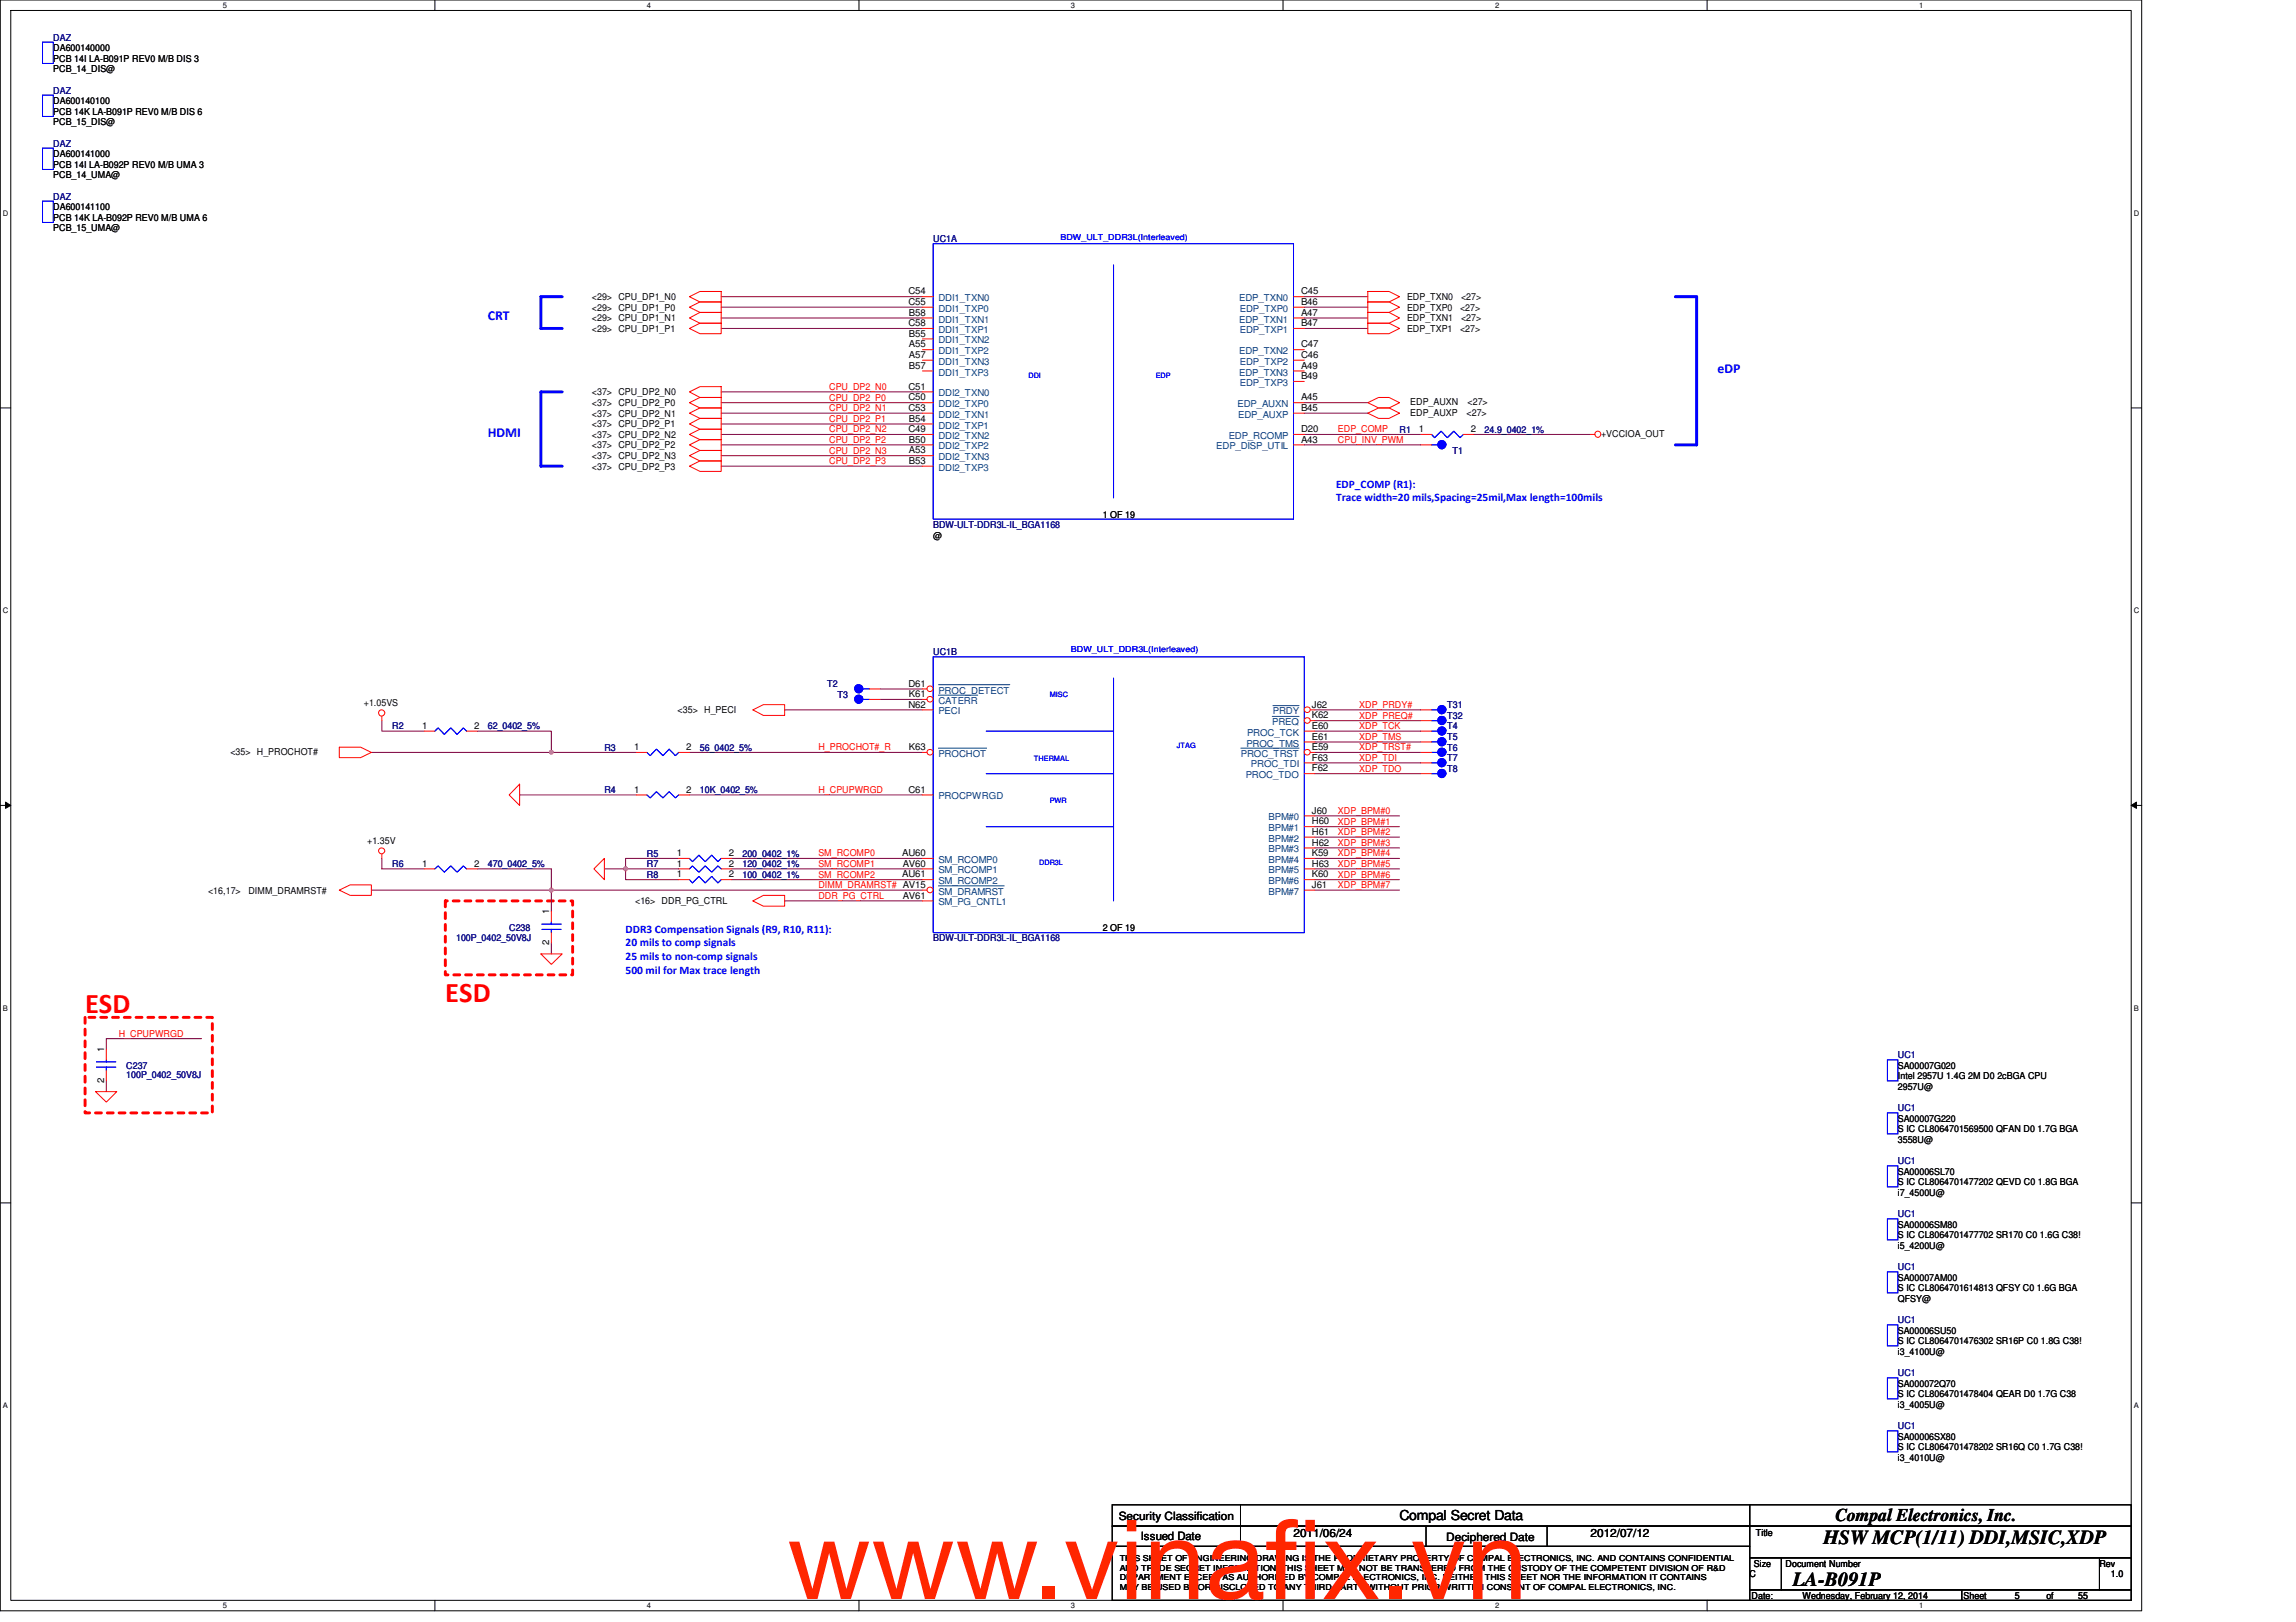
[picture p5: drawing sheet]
<svg xmlns="http://www.w3.org/2000/svg" width="297mm" height="210mm" viewBox="0 0 297 210" stroke-linecap="round" stroke-linejoin="round" font-family="sans-serif">
<defs><g id="words">
<g font-size="14.1" fill="#ff2600">
<text x="101.8" y="206.9">www.vinaf</text>
<text x="163.7" y="206.9">ix.vn</text>
</g>
<g font-size="3.7" fill="#f00">
<text x="11" y="131.1">ESD</text>
<text x="57.6" y="129.7">ESD</text>
</g>
<g font-size="2.6">
<text x="235.9" y="199.8">HSW MCP(1/11) DDI,MSIC,XDP</text>
<text x="231.9" y="205.3">LA-B091P</text>
</g>
<text font-size="2.3" x="237.4" y="196.9">Compal Electronics, Inc.</text>
<g font-size="1.8" fill="#00f">
<text x="63.1" y="41.4">CRT</text>
<text x="222.2" y="48.3">eDP</text>
<text x="63.1" y="56.6">HDMI</text>
</g>
<text font-size="1.8" x="181.1" y="196.8">Compal Secret Data</text>
<g font-size="1.5" fill="#00f">
<text x="172.8" y="63.1">EDP_COMP (R1):</text>
<text x="172.8" y="64.9">Trace width=20 mils,Spacing=25mil,Max length=100mils</text>
<text x="80.9" y="120.7">DDR3 Compensation Signals (R9, R10, R11):</text>
<text x="80.9" y="122.5">20 mils to comp signals</text>
<text x="80.9" y="124.2">25 mils to non-comp signals</text>
<text x="80.9" y="126">500 mil for Max trace length</text>
</g>
<g font-size="1.5">
<text x="144.7" y="196.6">Security Classification</text>
<text x="147.6" y="199.3">Issued Date</text>
<text x="167.3" y="198.8">2011/06/24</text>
<text x="187.1" y="199.4">Deciphered Date</text>
<text x="205.8" y="198.8">2012/07/12</text>
</g>
<g font-size="1.2" fill="#000080">
<text x="6.9" y="5.2">DAZ</text>
<text x="6.9" y="12.1">DAZ</text>
<text x="6.9" y="19">DAZ</text>
<text x="6.9" y="25.8">DAZ</text>
<text x="120.7" y="31.3">UC1A</text>
<text x="181.1" y="56">R1</text>
<text x="187.9" y="58.7">T1</text>
<text x="192.1" y="56">24.9_0402_1%</text>
<text x="120.7" y="68.3">BDW-ULT-DDR3L-IL_BGA1168</text>
<text x="107" y="88.9">T2</text>
<text x="120.7" y="84.8">UC1B</text>
<text x="50.8" y="94.4">R2</text>
<text x="63.1" y="94.4">62_0402_5%</text>
<text x="108.4" y="90.3">T3</text>
<text x="187.2" y="91.7">T31</text>
<text x="187.2" y="93">T32</text>
<text x="187.2" y="94.4">T4</text>
<text x="187.2" y="95.8">T5</text>
<text x="78.2" y="97.2">R3</text>
<text x="90.5" y="97.2">56_0402_5%</text>
<text x="187.2" y="97.2">T6</text>
<text x="187.2" y="99.9">T8</text>
<text x="187.2" y="98.5">T7</text>
<text x="78.2" y="102.6">R4</text>
<text x="90.5" y="102.6">10K_0402_5%</text>
<text x="50.8" y="112.2">R6</text>
<text x="63.1" y="112.2">470_0402_5%</text>
<text x="83.7" y="112.2">R7</text>
<text x="83.7" y="113.6">R8</text>
<text x="83.7" y="110.9">R5</text>
<text x="96.1" y="112.2">120_0402_1%</text>
<text x="96.1" y="113.6">100_0402_1%</text>
<text x="96.1" y="110.9">200_0402_1%</text>
<text x="59" y="121.8">100P_0402_50V8J</text>
<text x="65.9" y="120.4">C238</text>
<text x="120.7" y="121.8">BDW-ULT-DDR3L-IL_BGA1168</text>
<text x="245.5" y="136.9">UC1</text>
<text x="16.3" y="138.3">C237</text>
<text x="16.3" y="139.5">100P_0402_50V8J</text>
<text x="245.5" y="143.8">UC1</text>
<text x="245.5" y="150.6">UC1</text>
<text x="245.5" y="157.5">UC1</text>
<text x="245.5" y="164.3">UC1</text>
<text x="245.5" y="171.2">UC1</text>
<text x="245.5" y="178.1">UC1</text>
<text x="245.5" y="184.9">UC1</text>
</g>
<g font-size="1.2">
<text x="6.9" y="9.4">PCB_14_DIS@</text>
<text x="6.9" y="6.6">DA600140000</text>
<text x="6.9" y="8">PCB 14I LA-B091P REV0 M/B DIS 3</text>
<text x="6.9" y="16.2">PCB_15_DIS@</text>
<text x="6.9" y="13.5">DA600140100</text>
<text x="6.9" y="14.9">PCB 14K LA-B091P REV0 M/B DIS 6</text>
<text x="6.9" y="23.1">PCB_14_UMA@</text>
<text x="6.9" y="20.3">DA600141000</text>
<text x="6.9" y="21.7">PCB 14I LA-B092P REV0 M/B UMA 3</text>
<text x="6.9" y="29.9">PCB_15_UMA@</text>
<text x="6.9" y="27.2">DA600141100</text>
<text x="6.9" y="28.6">PCB 14K LA-B092P REV0 M/B UMA 6</text>
<text x="76.6" y="38.9">&lt;29&gt; CPU_DP1_N0</text>
<text x="76.6" y="40.2">&lt;29&gt; CPU_DP1_P0</text>
<text x="76.6" y="41.6">&lt;29&gt; CPU_DP1_N1</text>
<text x="117.5" y="38.1">C54</text>
<text x="117.5" y="39.5">C55</text>
<text x="117.6" y="40.9">B58</text>
<text x="168.3" y="38.1">C45</text>
<text x="168.3" y="40.9">A47</text>
<text x="168.3" y="39.5">B46</text>
<text x="182" y="40.2">EDP_TXP0</text>
<text x="182" y="38.9">EDP_TXN0</text>
<text x="182" y="41.6">EDP_TXN1</text>
<text x="188.9" y="40.2">&lt;27&gt;</text>
<text x="189" y="38.9">&lt;27&gt;</text>
<text x="189" y="41.6">&lt;27&gt;</text>
<text x="76.6" y="43">&lt;29&gt; CPU_DP1_P1</text>
<text x="117.5" y="42.2">C58</text>
<text x="117.6" y="43.6">B55</text>
<text x="117.6" y="45">A55</text>
<text x="117.6" y="46.3">A57</text>
<text x="117.6" y="47.7">B57</text>
<text x="168.3" y="45">C47</text>
<text x="168.3" y="47.7">A49</text>
<text x="168.3" y="42.2">B47</text>
<text x="168.3" y="46.3">C46</text>
<text x="182" y="43">EDP_TXP1</text>
<text x="188.9" y="43">&lt;27&gt;</text>
<text x="76.6" y="52.6">&lt;37&gt; CPU_DP2_P0</text>
<text x="76.6" y="53.9">&lt;37&gt; CPU_DP2_N1</text>
<text x="76.6" y="51.2">&lt;37&gt; CPU_DP2_N0</text>
<text x="117.5" y="51.8">C50</text>
<text x="117.5" y="50.4">C51</text>
<text x="117.5" y="53.2">C53</text>
<text x="168.3" y="51.8">A45</text>
<text x="168.3" y="49.1">B49</text>
<text x="168.3" y="53.2">B45</text>
<text x="182.5" y="53.8">EDP_AUXP</text>
<text x="182.5" y="52.4">EDP_AUXN</text>
<text x="189.7" y="53.8">&lt;27&gt;</text>
<text x="189.9" y="52.4">&lt;27&gt;</text>
<text x="76.6" y="55.3">&lt;37&gt; CPU_DP2_P1</text>
<text x="76.6" y="58">&lt;37&gt; CPU_DP2_P2</text>
<text x="76.6" y="59.4">&lt;37&gt; CPU_DP2_N3</text>
<text x="76.6" y="56.7">&lt;37&gt; CPU_DP2_N2</text>
<text x="117.5" y="55.9">C49</text>
<text x="117.6" y="54.6">B54</text>
<text x="117.6" y="57.3">B50</text>
<text x="117.6" y="58.7">A53</text>
<text x="168.3" y="57.3">A43</text>
<text x="168.3" y="55.9">D20</text>
<text x="183.6" y="55.9">1</text>
<text x="190.3" y="55.9">2</text>
<text x="207.1" y="56.6">+VCCIOA_OUT</text>
<text x="76.6" y="60.8">&lt;37&gt; CPU_DP2_P3</text>
<text x="117.6" y="60">B53</text>
<text x="120.7" y="69.7">@</text>
<text x="142.7" y="67">1 OF 19</text>
<text x="117.5" y="88.9">D61</text>
<text x="47.1" y="91.4">+1.05VS</text>
<text x="54.6" y="94.3">1</text>
<text x="61.3" y="94.3">2</text>
<text x="87.7" y="92.3">&lt;35&gt; H_PECI</text>
<text x="117.5" y="91.6">N62</text>
<text x="117.6" y="90.2">K61</text>
<text x="169.7" y="91.6">J62</text>
<text x="169.7" y="93">K62</text>
<text x="169.7" y="95.7">E61</text>
<text x="169.7" y="94.3">E60</text>
<text x="29.8" y="97.7">&lt;35&gt; H_PROCHOT#</text>
<text x="82" y="97.1">1</text>
<text x="88.8" y="97.1">2</text>
<text x="117.6" y="97.1">K63</text>
<text x="169.7" y="99.8">F62</text>
<text x="169.7" y="97.1">E59</text>
<text x="169.7" y="98.4">F63</text>
<text x="82" y="102.6">1</text>
<text x="88.8" y="102.6">2</text>
<text x="117.5" y="102.6">C61</text>
<text x="169.7" y="106.7">H60</text>
<text x="169.7" y="105.3">J60</text>
<text x="47.5" y="109.2">+1.35V</text>
<text x="54.6" y="112.1">1</text>
<text x="61.3" y="112.1">2</text>
<text x="87.5" y="112.1">1</text>
<text x="87.5" y="113.5">1</text>
<text x="87.5" y="110.8">1</text>
<text x="94.3" y="112.1">2</text>
<text x="94.3" y="113.5">2</text>
<text x="94.3" y="110.8">2</text>
<text x="116.7" y="110.8">AU60</text>
<text x="116.7" y="113.5">AU61</text>
<text x="116.8" y="112.1">AV60</text>
<text x="169.7" y="110.8">K59</text>
<text x="169.7" y="112.1">H63</text>
<text x="169.7" y="113.5">K60</text>
<text x="169.7" y="109.4">H62</text>
<text x="169.7" y="108">H61</text>
<text x="26.9" y="115.7">&lt;16,17&gt;</text>
<text x="32.1" y="115.7">DIMM_DRAMRST#</text>
<text x="71" y="118.3" transform="rotate(-90 71 118.3)">1</text>
<text x="82.2" y="117">&lt;16&gt; DDR_PG_CTRL</text>
<text x="116.8" y="116.3">AV61</text>
<text x="169.7" y="114.9">J61</text>
<text x="71" y="122.3" transform="rotate(-90 71 122.3)">2</text>
<text x="142.7" y="120.4">2 OF 19</text>
<text x="13.5" y="136.2" transform="rotate(-90 13.5 136.2)">1</text>
<text x="13.5" y="140.2" transform="rotate(-90 13.5 140.2)">2</text>
<text x="245.5" y="141">2957U@</text>
<text x="245.5" y="138.3">SA00007G020</text>
<text x="245.5" y="139.7">Intel 2957U 1.4G 2M D0 2cBGA CPU</text>
<text x="245.5" y="147.9">3558U@</text>
<text x="245.5" y="145.2">SA00007G220</text>
<text x="245.5" y="146.5">S IC CL8064701569500 QFAN D0 1.7G BGA</text>
<text x="245.5" y="154.7">i7_4500U@</text>
<text x="245.5" y="152">SA00006SL70</text>
<text x="245.5" y="153.4">S IC CL8064701477202 QEVD C0 1.8G BGA</text>
<text x="245.5" y="161.6">i5_4200U@</text>
<text x="245.5" y="158.9">SA00006SM80</text>
<text x="245.5" y="160.2">S IC CL8064701477702 SR170 C0 1.6G C38!</text>
<text x="245.5" y="165.7">SA00007AM00</text>
<text x="245.5" y="167.1">S IC CL8064701614813 QFSY C0 1.6G BGA</text>
<text x="245.5" y="168.4">QFSY@</text>
<text x="245.5" y="172.6">SA00006SU50</text>
<text x="245.5" y="173.9">S IC CL8064701476302 SR16P C0 1.8G C38!</text>
<text x="245.5" y="175.3">i3_4100U@</text>
<text x="245.5" y="179.5">SA000072Q70</text>
<text x="245.5" y="182.2">i3_4005U@</text>
<text x="245.5" y="180.8">S IC CL8064701478404 QEAR D0 1.7G C38</text>
<text x="245.5" y="189">i3_4010U@</text>
<text x="245.5" y="186.3">SA00006SX80</text>
<text x="245.5" y="187.7">S IC CL8064701478202 SR16Q C0 1.7G C38!</text>
<text x="226.9" y="202.7">Size</text>
<text x="227.2" y="198.8">Title</text>
<text x="231" y="202.7">Document Number</text>
<text x="271.6" y="202.7">Rev</text>
<text x="226.4" y="204.1">C</text>
<text x="226.6" y="206.9">Date:</text>
<text x="233.2" y="206.9">Wednesday, February 12, 2014</text>
<text x="254" y="206.9">Sheet</text>
<text x="260.6" y="206.9">5</text>
<text x="264.7" y="206.9">of</text>
<text x="268.9" y="206.9">55</text>
<text x="273.1" y="204.1">1.0</text>
</g>
<g font-size="1.2" fill="#004080">
<text x="121.4" y="39">DDI1_TXN0</text>
<text x="121.4" y="40.3">DDI1_TXP0</text>
<text x="121.4" y="41.7">DDI1_TXN1</text>
<text x="160.3" y="39">EDP_TXN0</text>
<text x="160.3" y="41.7">EDP_TXN1</text>
<text x="160.4" y="40.3">EDP_TXP0</text>
<text x="121.4" y="43.1">DDI1_TXP1</text>
<text x="121.4" y="44.5">DDI1_TXN2</text>
<text x="121.4" y="45.8">DDI1_TXP2</text>
<text x="121.4" y="47.2">DDI1_TXN3</text>
<text x="160.3" y="45.8">EDP_TXN2</text>
<text x="160.4" y="43.1">EDP_TXP1</text>
<text x="160.4" y="47.2">EDP_TXP2</text>
<text x="121.4" y="48.6">DDI1_TXP3</text>
<text x="121.4" y="52.7">DDI2_TXP0</text>
<text x="121.4" y="51.3">DDI2_TXN0</text>
<text x="160.1" y="52.7">EDP_AUXN</text>
<text x="160.3" y="48.6">EDP_TXN3</text>
<text x="160.4" y="50">EDP_TXP3</text>
<text x="121.4" y="55.5">DDI2_TXP1</text>
<text x="121.4" y="54.1">DDI2_TXN1</text>
<text x="121.4" y="56.8">DDI2_TXN2</text>
<text x="121.4" y="58.2">DDI2_TXP2</text>
<text x="121.4" y="59.6">DDI2_TXN3</text>
<text x="157.3" y="58.2">EDP_DISP_UTIL</text>
<text x="159" y="56.8">EDP_RCOMP</text>
<text x="160.2" y="54.1">EDP_AUXP</text>
<text x="121.4" y="60.9">DDI2_TXP3</text>
<text x="121.4" y="89.7">PROC_DETECT</text>
<text x="121.4" y="92.5">PECI</text>
<text x="121.4" y="91.1">CATERR</text>
<text x="161.3" y="95.2">PROC_TCK</text>
<text x="164.6" y="93.9">PREQ</text>
<text x="164.7" y="92.5">PRDY</text>
<text x="121.4" y="98">PROCHOT</text>
<text x="160.5" y="98">PROC_TRST</text>
<text x="161.2" y="100.7">PROC_TDO</text>
<text x="161.2" y="96.6">PROC_TMS</text>
<text x="161.8" y="99.3">PROC_TDI</text>
<text x="121.4" y="103.5">PROCPWRGD</text>
<text x="164.1" y="107.6">BPM#1</text>
<text x="164.1" y="106.2">BPM#0</text>
<text x="121.4" y="111.7">SM_RCOMP0</text>
<text x="121.4" y="113">SM_RCOMP1</text>
<text x="164.1" y="111.7">BPM#4</text>
<text x="164.1" y="113">BPM#5</text>
<text x="164.1" y="110.3">BPM#3</text>
<text x="164.1" y="108.9">BPM#2</text>
<text x="121.4" y="117.2">SM_PG_CNTL1</text>
<text x="121.4" y="115.8">SM_DRAMRST</text>
<text x="121.4" y="114.4">SM_RCOMP2</text>
<text x="164.1" y="114.4">BPM#6</text>
<text x="164.1" y="115.8">BPM#7</text>
</g>
<g font-size="1.2" fill="#f00">
<text x="107.3" y="50.5">CPU_DP2_N0</text>
<text x="107.3" y="53.2">CPU_DP2_N1</text>
<text x="107.3" y="51.9">CPU_DP2_P0</text>
<text x="107.3" y="54.6">CPU_DP2_P1</text>
<text x="107.3" y="58.7">CPU_DP2_N3</text>
<text x="107.3" y="57.3">CPU_DP2_P2</text>
<text x="107.3" y="56">CPU_DP2_N2</text>
<text x="173.1" y="56">EDP_COMP</text>
<text x="173.1" y="57.3">CPU_INV_PWM</text>
<text x="107.3" y="60.1">CPU_DP2_P3</text>
<text x="175.8" y="95.8">XDP_TMS</text>
<text x="175.8" y="94.4">XDP_TCK</text>
<text x="175.8" y="93">XDP_PREQ#</text>
<text x="175.8" y="91.6">XDP_PRDY#</text>
<text x="105.9" y="97.1">H_PROCHOT#_R</text>
<text x="175.8" y="99.9">XDP_TDO</text>
<text x="175.8" y="98.5">XDP_TDI</text>
<text x="175.8" y="97.1">XDP_TRST#</text>
<text x="105.9" y="102.6">H_CPUPWRGD</text>
<text x="173.1" y="105.3">XDP_BPM#0</text>
<text x="173.1" y="106.7">XDP_BPM#1</text>
<text x="105.9" y="110.8">SM_RCOMP0</text>
<text x="105.9" y="113.6">SM_RCOMP2</text>
<text x="105.9" y="112.2">SM_RCOMP1</text>
<text x="173.1" y="110.8">XDP_BPM#4</text>
<text x="173.1" y="109.5">XDP_BPM#3</text>
<text x="173.1" y="108.1">XDP_BPM#2</text>
<text x="173.1" y="113.6">XDP_BPM#6</text>
<text x="173.1" y="112.2">XDP_BPM#5</text>
<text x="105.9" y="114.9">DIMM_DRAMRST# AV15</text>
<text x="105.9" y="116.3">DDR_PG_CTRL</text>
<text x="173.1" y="114.9">XDP_BPM#7</text>
<text x="15.4" y="134.2">H_CPUPWRGD</text>
</g>
<g font-size="1.1" fill="#00f">
<text x="137.2" y="31.1">BDW_ULT_DDR3L(Interleaved)</text>
<text x="138.6" y="84.4">BDW_ULT_DDR3L(Interleaved)</text>
</g>
<g font-size="1.1">
<text x="144.9" y="202">THIS SHEET OF ENGINEERING DRAWING IS THE PROPRIETARY PROPERTY OF COMPAL ELECTRONICS, INC. AND CONTAINS CONFIDENTIAL</text>
<text x="144.9" y="203.2">AND TRADE SECRET INFORMATION. THIS SHEET MAY NOT BE TRANSFERED FROM THE CUSTODY OF THE COMPETENT DIVISION OF R&amp;D</text>
<text x="144.9" y="204.5">DEPARTMENT EXCEPT AS AUTHORIZED BY COMPAL ELECTRONICS, INC. NEITHER THIS SHEET NOR THE INFORMATION IT CONTAINS</text>
<text x="144.9" y="205.7">MAY BE USED BY OR DISCLOSED TO ANY THIRD PARTY WITHOUT PRIOR WRITTEN CONSENT OF COMPAL ELECTRONICS, INC.</text>
</g>
<g font-size="1">
<text x="28.8" y="1">5</text>
<text x="83.7" y="1">4</text>
<text x="138.6" y="1">3</text>
<text x="193.4" y="1">2</text>
<text x="248.3" y="1">1</text>
<text x=".4" y="27.9">D</text>
<text x="276.1" y="27.9">D</text>
<text x=".4" y="79.4">C</text>
<text x="276.1" y="79.4">C</text>
<text x=".4" y="130.8">B</text>
<text x="276.1" y="130.8">B</text>
<text x=".4" y="182.2">A</text>
<text x="276.1" y="182.2">A</text>
<text x="28.8" y="208.1">5</text>
<text x="83.7" y="208.1">4</text>
<text x="138.6" y="208.1">3</text>
<text x="193.4" y="208.1">2</text>
<text x="248.3" y="208.1">1</text>
</g>
<g font-size=".9" fill="#00f">
<text x="133.1" y="48.9">DDI</text>
<text x="149.5" y="48.9">EDP</text>
<text x="135.8" y="90.3">MISC</text>
<text x="133.8" y="98.5">THERMAL</text>
<text x="152.3" y="96.9">JTAG</text>
<text x="135.8" y="104">PWR</text>
<text x="134.4" y="111.9">DDR3L</text>
</g>
</g></defs>
<path d="M0 0h277.1v208.5h-277.1zM1.4 1.4h274.3v205.7h-274.3z" fill="none" stroke="#000" stroke-width=".13"/>
<g fill="#fff">
<path d="M28.8 .1h.6v1.1h-.6z"/>
<path d="M28.8 207.2h.6v1.1h-.6z"/>
</g>
<path d="M56.3 0v1.4M56.3 207.1v1.4" fill="none" stroke="#000" stroke-width=".13"/>
<g fill="#fff">
<path d="M83.7 .1h.5v1.1h-.5z"/>
<path d="M83.7 207.2h.5v1.1h-.5z"/>
</g>
<path d="M111.1 0v1.4M111.1 207.1v1.4" fill="none" stroke="#000" stroke-width=".13"/>
<g fill="#fff">
<path d="M138.6 .1h.5v1.1h-.5z"/>
<path d="M138.6 207.2h.5v1.1h-.5z"/>
</g>
<path d="M166 0v1.4M166 207.1v1.4" fill="none" stroke="#000" stroke-width=".13"/>
<g fill="#fff">
<path d="M193.4 .1h.6v1.1h-.6z"/>
<path d="M193.4 207.2h.6v1.1h-.6z"/>
</g>
<path d="M220.9 0v1.4M220.9 207.1v1.4" fill="none" stroke="#000" stroke-width=".13"/>
<g fill="#fff">
<path d="M248.3 .1h.5v1.1h-.5z"/>
<path d="M248.3 207.2h.5v1.1h-.5z"/>
<path d="M.4 27.1h.7v1.1h-.7z"/>
<path d="M276.1 27.1h.7v1.1h-.7z"/>
<path d="M.4 78.5h.7v1.1h-.7z"/>
<path d="M276.1 78.5h.7v1.1h-.7z"/>
</g>
<path d="M0 52.8h1.4M275.7 52.8h1.4" fill="none" stroke="#000" stroke-width=".13"/>
<g fill="#fff">
<path d="M.4 129.9h.6v1.1h-.6z"/>
<path d="M276.1 129.9h.6v1.1h-.6z"/>
</g>
<path d="M0 104.2h1.4M.7 103.8l.7 .4-.7 .4zM275.7 104.2l.7-.4v.8zM275.7 104.2h1.4" fill="none" stroke="#000" stroke-width=".13"/>
<path d="M.7 103.8l.7 .4-.7 .4zM275.7 104.2l.7-.4v.8z" fill="#000"/>
<g fill="#fff">
<path d="M.4 181.4h.6v1.1h-.6z"/>
<path d="M276.1 181.4h.6v1.1h-.6z"/>
</g>
<path d="M0 155.7h1.4M275.7 155.7h1.4" fill="none" stroke="#000" stroke-width=".13"/>
<path d="M72.7 38.4h-2.7v4.1h2.7M216.7 38.4h2.8v19.2h-2.8M72.7 50.7h-2.7v9.6h2.7" fill="none" stroke="#00f" stroke-width=".38"/>
<path d="M57.6 116.6h16.5v9.6h-16.5zM11 131.7h16.5v12.3h-16.5z" fill="none" stroke="#f00" stroke-width=".38" stroke-dasharray=".8 .8"/>
<g fill="none" stroke="#800040" stroke-width=".13">
<path d="M168.7 38.4h8.3M168.7 39.8h8.3M93.3 50.7h26M93.3 53.5h26M93.3 52.1h26M93.3 54.9h26M93.3 59h26M93.3 57.6h26M93.3 56.2h26M168.7 52.1h8.3M168.7 53.5h8.3M168.7 56.2h15.1"/>
<path d="M168.7 57.6h15.1M190.7 56.2h15.1M93.3 60.3h26M101.5 91.9h17.8M71.3 115.2h48"/>
</g>
<circle cx="71.3" cy="115.2" r=".26" fill="#f0f"/>
<circle cx="71.3" cy="115.2" r=".26" fill="none" stroke="#f0f" stroke-width=".13"/>
<path d="M71.3 97.4h11M89.2 97.4h30.1M113.9 90.5h5.4M113.9 89.2h5.4M67.2 102.9h15.1M89.2 102.9h30.1M101.5 116.6h17.8" fill="none" stroke="#800040" stroke-width=".13"/>
<circle cx="71.3" cy="97.3" r=".25" fill="#f0f"/>
<circle cx="71.3" cy="97.3" r=".25" fill="none" stroke="#f0f" stroke-width=".13"/>
<path d="M168.7 41.1h8.3M168.7 42.5h8.3M170.1 98.7h13.7M170.1 97.4h13.7M170.1 96h13.7M170.1 94.6h13.7M80.9 113.8h6.9M80.9 111.1h6.9M80.9 112.4h6.9M94.7 111.1h24.6M170.1 100.1h13.7" fill="none" stroke="#800040" stroke-width=".13"/>
<circle cx="80.9" cy="112.4" r=".26" fill="#f0f"/>
<circle cx="80.9" cy="112.4" r=".26" fill="none" stroke="#f0f" stroke-width=".13"/>
<g fill="none" stroke="#800040" stroke-width=".13">
<path d="M93.3 39.8h26M93.3 38.4h26M93.3 41.1h26M93.3 42.5h26M49.4 93.3v1.3h5.5M61.8 94.6h9.5v2.8h-23.3M170.1 93.3h13.7M170.1 91.9h13.7M48 115.2h23.3M49.4 111.1v1.3h5.5M61.8 112.4h9.5v2.8M71.3 115.2v2.7"/>
<path d="M78.2 112.4h2.7M80.9 111.1v1.3M80.9 112.4v1.4M94.7 113.8h24.6M94.7 112.4h24.6M170.1 111.1h11M170.1 109.7h11M170.1 108.3h11M170.1 105.6h11M170.1 115.2h11M170.1 107h11M170.1 113.8h11"/>
<path d="M170.1 112.4h11M13.8 139.9v1.4M26.1 134.4h-12.3v1.4M71.3 122v1.4"/>
</g>
<g fill="none" stroke="#f00" stroke-width=".13">
<path d="M89.2 38.4l1.3-.7h2.8v1.4h-2.8zM89.2 39.8l1.3-.7h2.8v1.3h-2.8zM177 39.1h2.7l1.4 .7-1.4 .6h-2.7zM177 37.7h2.7l1.4 .7-1.4 .7h-2.7zM89.2 52.1l1.3-.7h2.8v1.4h-2.8zM89.2 53.5l1.3-.7h2.8v1.3h-2.8zM89.2 54.9l1.3-.8h2.8v1.4h-2.8zM89.2 57.6l1.3-.7h2.8v1.4h-2.8zM89.2 59l1.3-.7h2.8v1.3h-2.8zM89.2 50.7l1.3-.7h2.8v1.4h-2.8zM89.2 56.2l1.3-.7h2.8v1.4h-2.8zM89.2 42.5l1.3-.7h2.8v1.4h-2.8z"/>
<path d="M89.2 41.1l1.3-.7h2.8v1.4h-2.8zM177 41.8h2.7l1.4 .7-1.4 .7h-2.7zM177 40.4h2.7l1.4 .7-1.4 .7h-2.7zM177 53.5l1.4-.7h1.3l1.4 .7-1.4 .6h-1.3zM177 52.1l1.4-.7h1.3l1.4 .7-1.4 .7h-1.3zM205.8 56.2h.5M89.2 60.3l1.3-.7h2.8v1.4h-2.8zM43.9 96.7h2.7l1.4 .7-1.4 .6h-2.7zM49.4 92.7v.6M97.4 91.9l1.4-.7h2.7v1.4h-2.7zM43.9 115.2l1.4-.7h2.7v1.4h-2.7zM49.4 110.5v.6"/>
<path d="M67.2 101.5v2.7l-1.3-1.3zM78.2 111.1v2.7l-1.4-1.4zM97.4 116.6l1.4-.7h2.7v1.4h-2.7zM70 123.4h2.7l-1.4 1.4zM12.4 141.3h2.7l-1.3 1.3z"/>
<circle cx="206.7" cy="56.2" r=".39"/>
<circle cx="49.4" cy="92.3" r=".4"/>
<circle cx="49.4" cy="110.1" r=".39"/>
</g>
<g fill="none" stroke="#000" stroke-width=".13">
<path d="M143.9 194.7h82.5v2.8h-82.5zM143.9 197.5h82.5v2.6h-82.5zM160.5 194.7v5.4M184.5 197.5v2.6M200.2 197.5v2.6M226.4 194.7h49.3v2.8h-49.3zM226.4 197.5h49.3v4.1h-49.3zM143.9 200.1h82.5v7h-82.5zM226.4 201.6h4.1v4.1h-4.1zM226.4 205.7h27.4v1.4h-27.4zM230.5 201.6h41.1v4.1h-41.1zM253.8 205.7h21.9v1.4h-21.9z"/>
<path d="M271.6 201.6h4.1v4.1h-4.1z"/>
</g>
<path d="M5.5 12.3h1.4v2.8h-1.4z" fill="none" stroke="#00f" stroke-width=".13"/>
<circle cx="186.5" cy="91.8" r=".54" fill="#00f"/>
<g fill="none" stroke="#00f" stroke-width=".13">
<path d="M185.2 91.9h.8"/>
<circle cx="186.5" cy="91.8" r=".54"/>
</g>
<circle cx="186.5" cy="91.8" r=".54" fill="#00f"/>
<g fill="none" stroke="#00f" stroke-width=".13">
<path d="M185.2 56.2l.4 .4 .8-.8 .8 .8 .9-.8 .8 .8 .4-.4M185.2 91.9h.8M70.1 119.6h2.5M71.3 119.3v.3M70.1 120.3h2.5M71.3 120.3v.4"/>
<circle cx="186.5" cy="91.8" r=".54"/>
</g>
<path d="M183.8 56.2h1.4M189.3 56.2h1.4M183.8 91.9h1.4M71.3 117.9v1.4M71.3 120.7v1.3" fill="none" stroke="#f00" stroke-width=".13"/>
<circle cx="186.5" cy="93.2" r=".54" fill="#00f"/>
<g fill="none" stroke="#00f" stroke-width=".13">
<path d="M185.2 93.3h.8"/>
<circle cx="186.5" cy="93.2" r=".54"/>
</g>
<circle cx="186.5" cy="93.2" r=".54" fill="#00f"/>
<g fill="none" stroke="#00f" stroke-width=".13">
<path d="M185.2 93.3h.8"/>
<circle cx="186.5" cy="93.2" r=".54"/>
</g>
<path d="M183.8 93.3h1.4" fill="none" stroke="#f00" stroke-width=".13"/>
<circle cx="186.5" cy="94.6" r=".54" fill="#00f"/>
<g fill="none" stroke="#00f" stroke-width=".13">
<path d="M185.2 94.6h.8"/>
<circle cx="186.5" cy="94.6" r=".54"/>
</g>
<circle cx="186.5" cy="94.6" r=".54" fill="#00f"/>
<g fill="none" stroke="#00f" stroke-width=".13">
<path d="M5.5 19.2h1.4v2.7h-1.4zM185.2 94.6h.8M244.2 157.7h1.3v2.7h-1.3z"/>
<circle cx="186.5" cy="94.6" r=".54"/>
</g>
<path d="M183.8 94.6h1.4" fill="none" stroke="#f00" stroke-width=".13"/>
<circle cx="186.5" cy="97.3" r=".54" fill="#00f"/>
<g fill="none" stroke="#00f" stroke-width=".13">
<path d="M185.2 97.4h.8"/>
<circle cx="186.5" cy="97.3" r=".54"/>
</g>
<circle cx="186.5" cy="97.3" r=".54" fill="#00f"/>
<g fill="none" stroke="#00f" stroke-width=".13">
<path d="M185.2 97.4h.8M244.2 150.9h1.3v2.7h-1.3z"/>
<circle cx="186.5" cy="97.3" r=".54"/>
</g>
<path d="M183.8 97.4h1.4" fill="none" stroke="#f00" stroke-width=".13"/>
<circle cx="186.5" cy="96" r=".54" fill="#00f"/>
<g fill="none" stroke="#00f" stroke-width=".13">
<path d="M185.2 96h.8"/>
<circle cx="186.5" cy="96" r=".54"/>
</g>
<circle cx="186.5" cy="96" r=".54" fill="#00f"/>
<g fill="none" stroke="#00f" stroke-width=".13">
<path d="M5.5 26h1.4v2.8h-1.4zM185.2 96h.8M83.7 102.9l.4 .4 .8-.9 .9 .9 .8-.9 .8 .9 .4-.4"/>
<circle cx="186.5" cy="96" r=".54"/>
</g>
<path d="M183.8 96h1.4M82.3 102.9h1.4M87.8 102.9h1.4" fill="none" stroke="#f00" stroke-width=".13"/>
<circle cx="186.5" cy="57.5" r=".54" fill="#00f"/>
<g fill="none" stroke="#00f" stroke-width=".13">
<path d="M185.2 57.6h.8"/>
<circle cx="186.5" cy="57.5" r=".54"/>
</g>
<circle cx="186.5" cy="57.5" r=".54" fill="#00f"/>
<g fill="none" stroke="#00f" stroke-width=".13">
<path d="M185.2 57.6h.8M244.2 144h1.3v2.7h-1.3z"/>
<circle cx="186.5" cy="57.5" r=".54"/>
</g>
<path d="M183.8 57.6h1.4" fill="none" stroke="#f00" stroke-width=".13"/>
<circle cx="186.5" cy="100.1" r=".54" fill="#00f"/>
<g fill="none" stroke="#00f" stroke-width=".13">
<path d="M185.2 100.1h.8"/>
<circle cx="186.5" cy="100.1" r=".54"/>
</g>
<circle cx="186.5" cy="100.1" r=".54" fill="#00f"/>
<g fill="none" stroke="#00f" stroke-width=".13">
<path d="M185.2 100.1h.8"/>
<circle cx="186.5" cy="100.1" r=".54"/>
</g>
<path d="M183.8 100.1h1.4" fill="none" stroke="#f00" stroke-width=".13"/>
<circle cx="111.1" cy="90.5" r=".54" fill="#00f"/>
<g fill="none" stroke="#00f" stroke-width=".13">
<path d="M111.7 90.5h.8"/>
<circle cx="111.1" cy="90.5" r=".54"/>
</g>
<circle cx="111.1" cy="90.5" r=".54" fill="#00f"/>
<g fill="none" stroke="#00f" stroke-width=".13">
<path d="M111.7 90.5h.8"/>
<circle cx="111.1" cy="90.5" r=".54"/>
</g>
<path d="M112.5 90.5h1.4" fill="none" stroke="#f00" stroke-width=".13"/>
<circle cx="186.5" cy="98.7" r=".54" fill="#00f"/>
<g fill="none" stroke="#00f" stroke-width=".13">
<path d="M185.2 98.7h.8"/>
<circle cx="186.5" cy="98.7" r=".54"/>
</g>
<circle cx="186.5" cy="98.7" r=".54" fill="#00f"/>
<g fill="none" stroke="#00f" stroke-width=".13">
<path d="M185.2 98.7h.8M56.3 112.4l.4-.3 .8 .8 .8-.8 .8 .8 .8-.8 .5 .3M244.2 137.2h1.3v2.7h-1.3zM244.2 164.6h1.3v2.7h-1.3zM244.2 171.5h1.3v2.7h-1.3z"/>
<circle cx="186.5" cy="98.7" r=".54"/>
</g>
<path d="M183.8 98.7h1.4M54.9 112.4h1.4M60.4 112.4h1.4" fill="none" stroke="#f00" stroke-width=".13"/>
<circle cx="111.1" cy="89.1" r=".54" fill="#00f"/>
<g fill="none" stroke="#00f" stroke-width=".13">
<path d="M111.7 89.2h.8"/>
<circle cx="111.1" cy="89.1" r=".54"/>
</g>
<circle cx="111.1" cy="89.1" r=".54" fill="#00f"/>
<g fill="none" stroke="#00f" stroke-width=".13">
<path d="M83.7 97.4l.4 .4 .8-.9 .9 .9 .8-.9 .8 .9 .4-.4M111.7 89.2h.8M120.7 85h48v35.7h-48zM127.6 94.6h16.5M144.1 87.8v28.8M89.2 112.4l.4-.3 .8 .8 .8-.8 .9 .8 .8-.8 .4 .3M127.6 107h16.5M127.6 100.1h16.5M244.2 178.3h1.3v2.7h-1.3z"/>
<circle cx="111.1" cy="89.1" r=".54"/>
</g>
<g fill="none" stroke="#f00" stroke-width=".13">
<path d="M82.3 97.4h1.4M87.8 97.4h1.4M112.5 89.2h1.4M119.3 91.9h1.4M168.7 98.7h1.4M168.7 96h1.4M87.8 112.4h1.4M93.3 112.4h1.4M119.3 111.1h1.4M168.7 111.1h1.4M168.7 112.4h1.4M168.7 113.8h1.4"/>
<path d="M168.7 115.2h1.4M168.7 109.7h1.4M168.7 107h1.4M168.7 108.3h1.4M168.7 105.6h1.4M168.7 100.1h1.4"/>
</g>
<circle cx="120.3" cy="90.5" r=".37" fill="#fff"/>
<g fill="none" stroke="#f00" stroke-width=".13">
<path d="M119.3 90.5h.6M119.3 102.9h1.4"/>
<circle cx="120.3" cy="90.5" r=".37"/>
</g>
<path d="M121.4 90h5.1" fill="none" stroke="#004080" stroke-width=".13"/>
<circle cx="120.3" cy="97.3" r=".37" fill="#fff"/>
<g fill="none" stroke="#f00" stroke-width=".13">
<path d="M119.3 97.4h.6"/>
<circle cx="120.3" cy="97.3" r=".37"/>
</g>
<path d="M121.4 96.8h6.2" fill="none" stroke="#004080" stroke-width=".13"/>
<circle cx="169.1" cy="97.3" r=".37" fill="#fff"/>
<g fill="none" stroke="#f00" stroke-width=".13">
<path d="M168.7 94.6h1.4M169.5 97.4h.6"/>
<circle cx="169.1" cy="97.3" r=".37"/>
</g>
<path d="M160.5 96.8h7.6" fill="none" stroke="#004080" stroke-width=".13"/>
<circle cx="169.1" cy="91.8" r=".37" fill="#fff"/>
<g fill="none" stroke="#f00" stroke-width=".13">
<path d="M169.5 91.9h.6"/>
<circle cx="169.1" cy="91.8" r=".37"/>
</g>
<path d="M164.7 91.3h3.4" fill="none" stroke="#004080" stroke-width=".13"/>
<circle cx="169.1" cy="93.2" r=".37" fill="#fff"/>
<g fill="none" stroke="#f00" stroke-width=".13">
<path d="M169.5 93.3h.6M119.3 116.6h1.4"/>
<circle cx="169.1" cy="93.2" r=".37"/>
</g>
<path d="M164.6 92.7h3.5" fill="none" stroke="#004080" stroke-width=".13"/>
<circle cx="120.3" cy="115.2" r=".37" fill="#fff"/>
<g fill="none" stroke="#f00" stroke-width=".13">
<path d="M119.3 115.2h.6M119.3 113.8h1.4M119.3 112.4h1.4"/>
<circle cx="120.3" cy="115.2" r=".37"/>
</g>
<path d="M121.4 114.6h8.5" fill="none" stroke="#004080" stroke-width=".13"/>
<circle cx="120.3" cy="89.1" r=".37" fill="#fff"/>
<g fill="none" stroke="#f00" stroke-width=".13">
<path d="M119.3 38.4h1.4M119.3 39.8h1.4M167.3 39.8h1.4M167.3 38.4h1.4M119.3 41.1h1.4M119.3 42.5h1.4M119.3 43.9h1.4M119.3 45.3h1.4M119.3 46.6h1.4M119.3 48h1.4M119.3 54.9h1.4M119.3 52.1h1.4"/>
<path d="M119.3 50.7h1.4M119.3 53.5h1.4M119.3 56.2h1.4M119.3 57.6h1.4M119.3 59h1.4M167.3 41.1h1.4M167.3 42.5h1.4M167.3 45.3h1.4M167.3 46.6h1.4M167.3 48h1.4M167.3 49.4h1.4M167.3 53.5h1.4"/>
<path d="M167.3 52.1h1.4M167.3 56.2h1.4M167.3 57.6h1.4M119.3 60.3h1.4M54.9 94.6h1.4M60.4 94.6h1.4M119.3 89.2h.6M87.8 113.8h1.4M87.8 111.1h1.4M93.3 113.8h1.4M93.3 111.1h1.4M13.8 135.8v1.4"/>
<path d="M13.8 138.5v1.4"/>
<circle cx="120.3" cy="89.1" r=".37"/>
</g>
<path d="M121.4 88.6h9.2" fill="none" stroke="#004080" stroke-width=".13"/>
<path d="M5.5 5.5h1.4v2.7h-1.4zM120.7 31.5h46.6v35.7h-46.6zM144.1 34.3v30.1M56.3 94.6l.4-.4 .8 .8 .8-.8 .8 .8 .8-.8 .5 .4M89.2 113.8l.4 .5 .8-.9 .8 .9 .9-.9 .8 .9 .4-.5M89.2 111.1l.4 .4 .8-.8 .8 .8 .9-.8 .8 .8 .4-.4M12.5 138.1h2.5M12.5 137.4h2.5M13.8 137.2v.2M13.8 138.1v.4M244.2 185.2h1.3v2.7h-1.3z" fill="none" stroke="#00f" stroke-width=".13"/>
<circle cx="71.3" cy="115.2" r=".26" fill="#f0f"/>
<circle cx="71.3" cy="115.2" r=".26" fill="none" stroke="#f0f" stroke-width=".13"/>
<circle cx="71.3" cy="97.3" r=".25" fill="#f0f"/>
<circle cx="71.3" cy="97.3" r=".25" fill="none" stroke="#f0f" stroke-width=".13"/>
<circle cx="80.9" cy="112.4" r=".26" fill="#f0f"/>
<circle cx="80.9" cy="112.4" r=".26" fill="none" stroke="#f0f" stroke-width=".13"/>
<use href="#words"/>
</svg>
